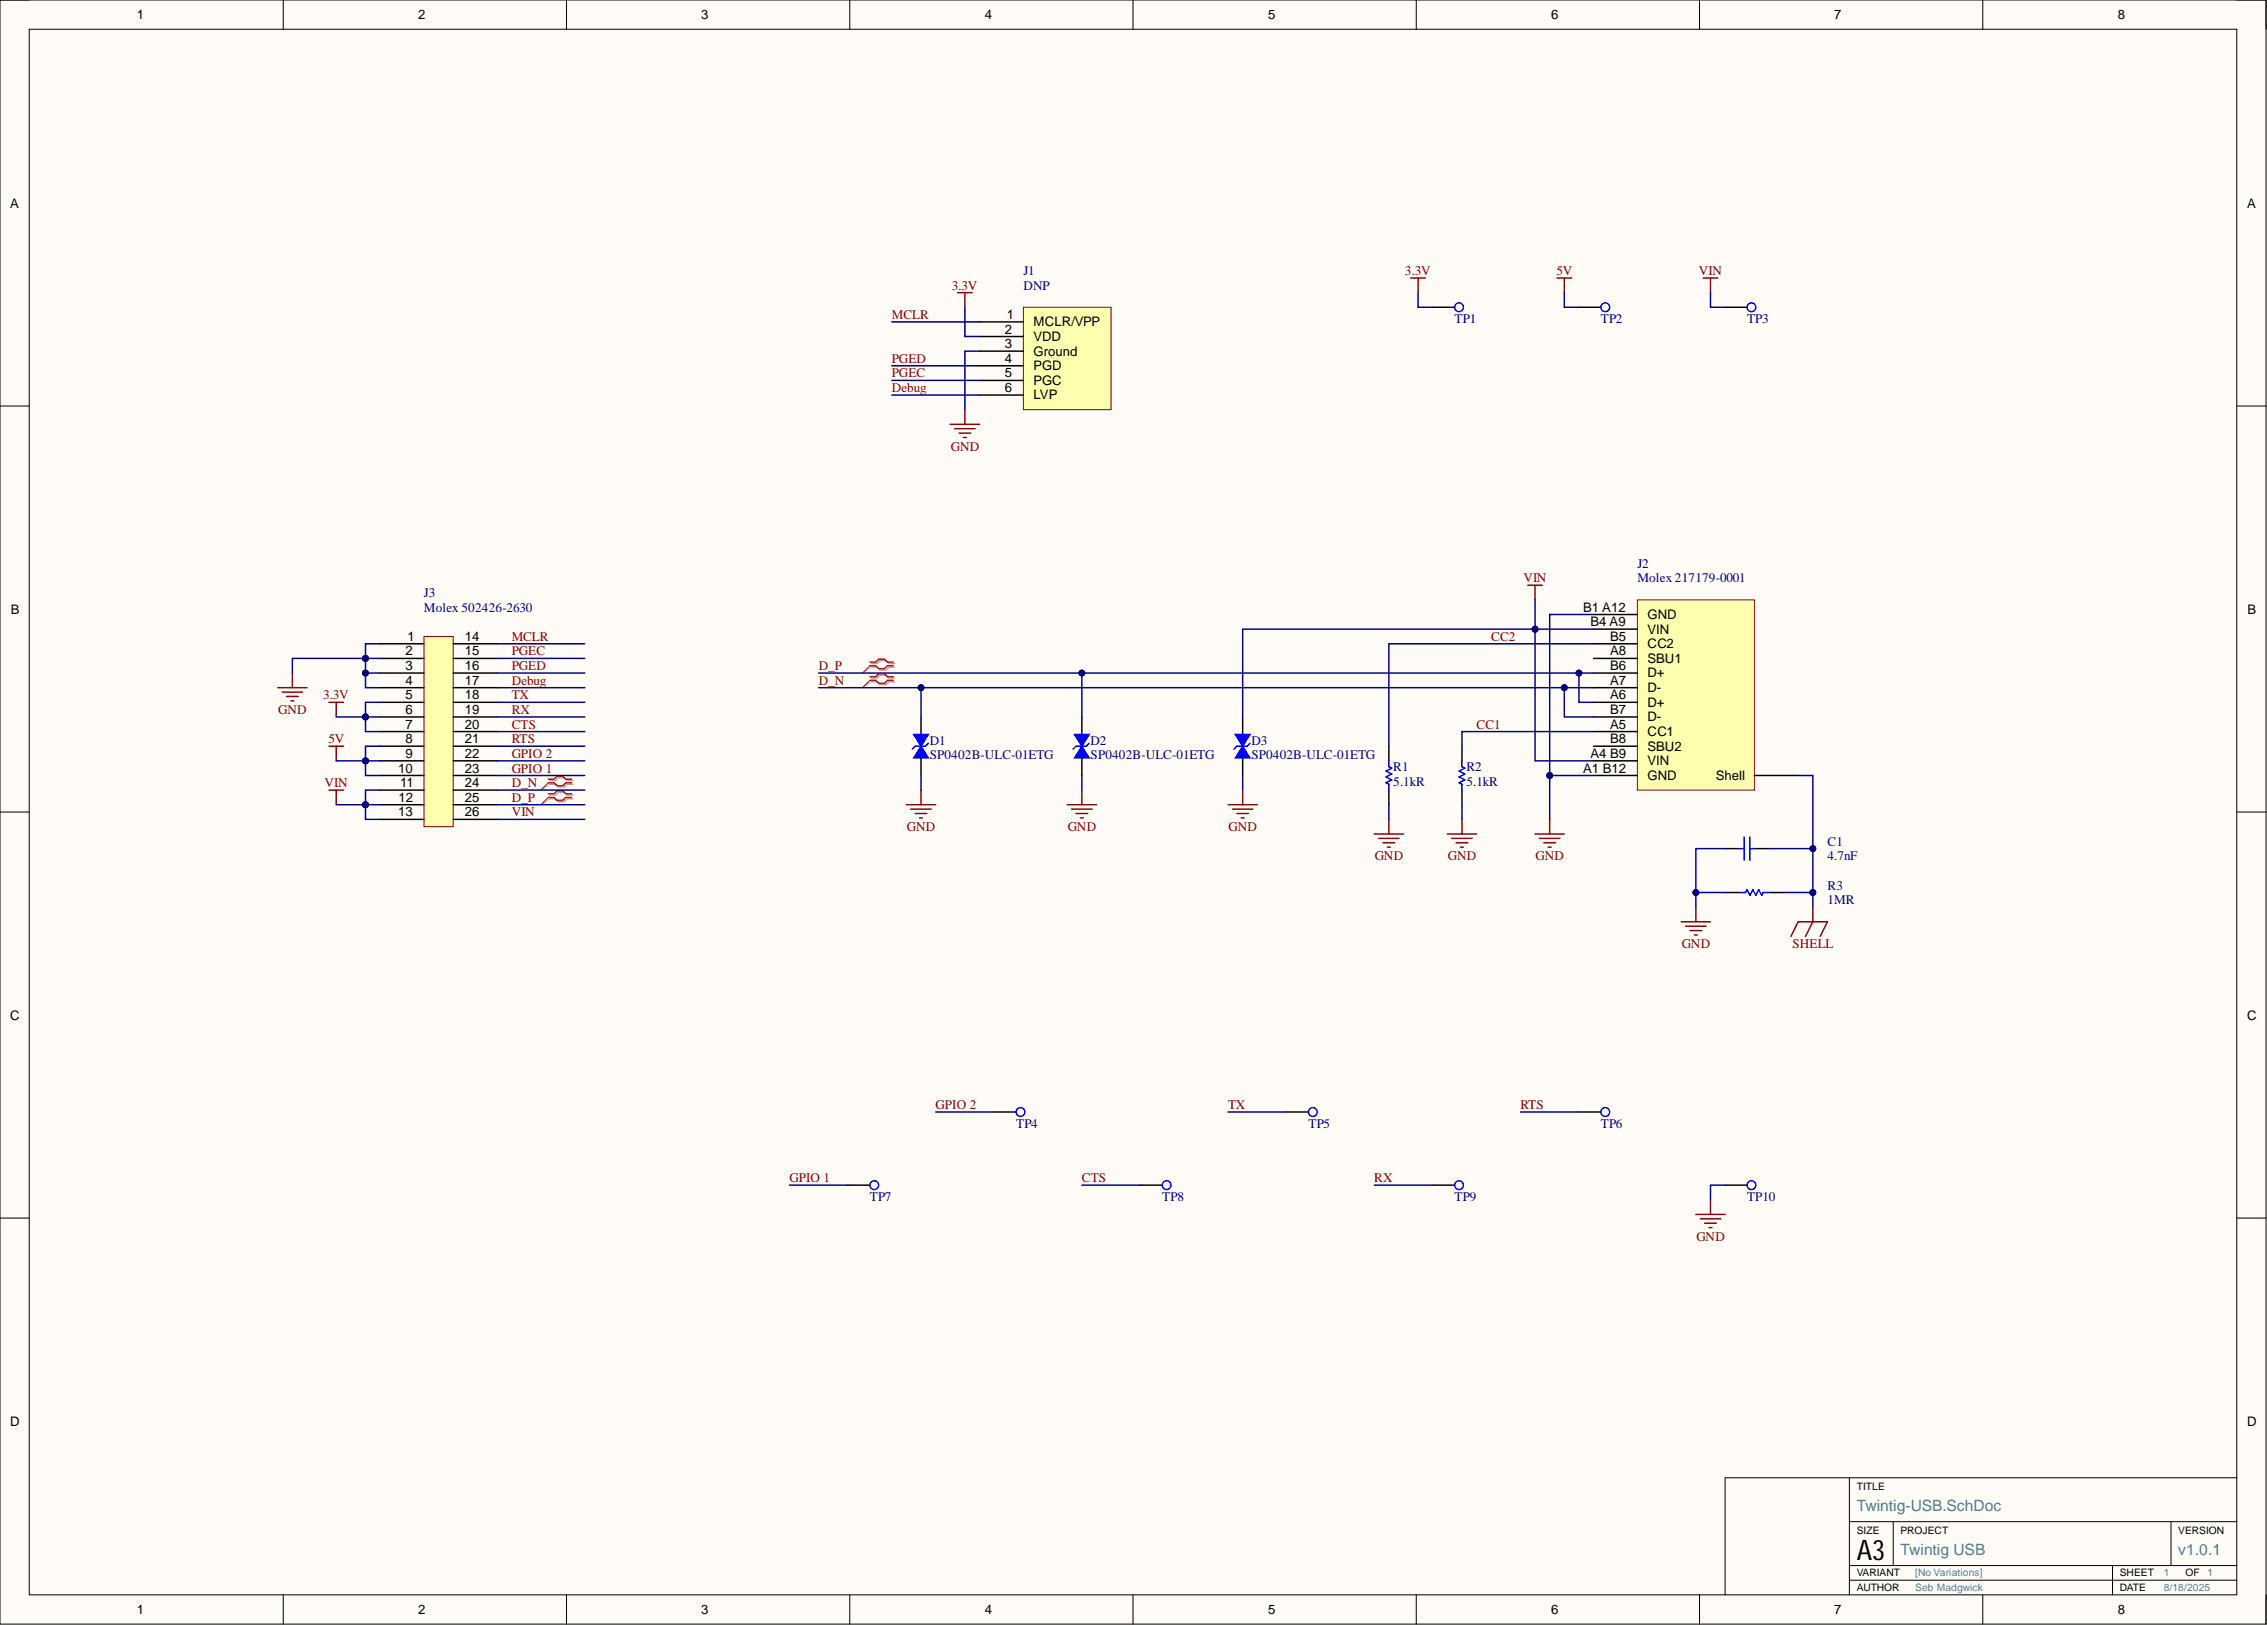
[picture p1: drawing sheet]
<svg xmlns="http://www.w3.org/2000/svg" width="393mm" height="282mm" viewBox="0 0 393 282" stroke-linecap="round" stroke-linejoin="round" font-family="sans-serif">
<defs><g id="words">
<text font-size="4.9" x="322.2" y="270.5">A3</text>
<g font-size="2.7" fill="#45818e">
<text x="322.2" y="262.1">Twintig-USB.SchDoc</text>
<text x="329.8" y="269.7">Twintig USB</text>
<text x="378" y="269.7">v1.0.1</text>
</g>
<g font-size="2.3">
<text x="23.8" y="3.3">1</text>
<text x="72.5" y="3.3">2</text>
<text x="121.7" y="3.3">3</text>
<text x="170.9" y="3.3">4</text>
<text x="220" y="3.3">5</text>
<text x="269.1" y="3.3">6</text>
<text x="318.3" y="3.3">7</text>
<text x="367.5" y="3.3">8</text>
<text x="1.8" y="36">A</text>
<text x="389.9" y="36">A</text>
<text x="174.4" y="57.9">2</text>
<text x="174.7" y="55.3">1</text>
<text x="179.3" y="56.6">MCLR/VPP</text>
<text x="179.3" y="59.1">VDD</text>
<text x="174.4" y="60.4">3</text>
<text x="174.4" y="62.9">4</text>
<text x="174.4" y="65.5">5</text>
<text x="179.3" y="61.7">Ground</text>
<text x="179.3" y="64.2">PGD</text>
<text x="174.4" y="68">6</text>
<text x="179.3" y="66.7">PGC</text>
<text x="179.3" y="69.3">LVP</text>
<text x="1.9" y="106.4">B</text>
<text x="274.7" y="106.1">B1 A12</text>
<text x="285.9" y="107.4">GND</text>
<text x="390" y="106.4">B</text>
<text x="70.3" y="113.7">2</text>
<text x="70.7" y="111.2">1</text>
<text x="80.7" y="111.2">14</text>
<text x="80.7" y="113.7">15</text>
<text x="276" y="108.6">B4 A9</text>
<text x="279.4" y="111.2">B5</text>
<text x="279.4" y="113.7">A8</text>
<text x="285.9" y="109.9">VIN</text>
<text x="285.9" y="112.4">CC2</text>
<text x="70.3" y="116.2">3</text>
<text x="70.3" y="118.8">4</text>
<text x="80.7" y="116.2">16</text>
<text x="80.7" y="118.8">17</text>
<text x="279.4" y="116.2">B6</text>
<text x="279.4" y="118.8">A7</text>
<text x="285.9" y="115">SBU1</text>
<text x="285.9" y="117.5">D+</text>
<text x="70.3" y="121.3">5</text>
<text x="70.3" y="123.9">6</text>
<text x="80.7" y="121.3">18</text>
<text x="80.7" y="123.9">19</text>
<text x="279.4" y="121.3">A6</text>
<text x="279.4" y="123.9">B7</text>
<text x="285.9" y="120">D-</text>
<text x="285.9" y="122.6">D+</text>
<text x="285.9" y="125.1">D-</text>
<text x="70.3" y="126.4">7</text>
<text x="70.3" y="128.9">8</text>
<text x="70.3" y="131.5">9</text>
<text x="80.7" y="126.4">20</text>
<text x="80.7" y="128.9">21</text>
<text x="80.7" y="131.5">22</text>
<text x="276" y="131.5">A4 B9</text>
<text x="279.4" y="126.4">A5</text>
<text x="279.4" y="128.9">B8</text>
<text x="285.9" y="127.7">CC1</text>
<text x="285.9" y="130.2">SBU2</text>
<text x="69.1" y="134">10</text>
<text x="69.4" y="136.5">11</text>
<text x="80.7" y="134">23</text>
<text x="80.7" y="136.5">24</text>
<text x="274.7" y="134">A1 B12</text>
<text x="285.9" y="132.7">VIN</text>
<text x="285.9" y="135.3">GND</text>
<text x="297.7" y="135.3">Shell</text>
<text x="69.1" y="141.6">13</text>
<text x="69.2" y="139.1">12</text>
<text x="80.7" y="139.1">25</text>
<text x="80.7" y="141.6">26</text>
<text x="1.8" y="176.9">C</text>
<text x="389.9" y="176.9">C</text>
<text x="1.8" y="247.3">D</text>
<text x="389.9" y="247.3">D</text>
<text x="23.8" y="279.9">1</text>
<text x="72.5" y="279.9">2</text>
<text x="121.7" y="279.9">3</text>
<text x="170.9" y="279.9">4</text>
<text x="220" y="279.9">5</text>
<text x="269.1" y="279.9">6</text>
<text x="318.3" y="279.9">7</text>
<text x="367.5" y="279.9">8</text>
</g>
<g font-size="2.3" fill="#000080">
<text x="177.6" y="47.7">J1</text>
<text x="177.6" y="50.3">DNP</text>
<text x="252.4" y="56.1">TP1</text>
<text x="277.8" y="56.1">TP2</text>
<text x="303.1" y="56.1">TP3</text>
<text x="284.1" y="98.5">J2</text>
<text x="284.1" y="101">Molex 217179-0001</text>
<text x="73.6" y="103.5">J3</text>
<text x="73.6" y="106.1">Molex 502426-2630</text>
<text x="161.3" y="129.2">D1</text>
<text x="161.3" y="131.7">SP0402B-ULC-01ETG</text>
<text x="189.2" y="129.2">D2</text>
<text x="189.2" y="131.7">SP0402B-ULC-01ETG</text>
<text x="217.1" y="129.2">D3</text>
<text x="217.1" y="131.7">SP0402B-ULC-01ETG</text>
<text x="241.7" y="133.8">R1</text>
<text x="241.7" y="136.3">5.1kR</text>
<text x="254.4" y="133.8">R2</text>
<text x="254.4" y="136.3">5.1kR</text>
<text x="317.1" y="146.7">C1</text>
<text x="317.1" y="149.2">4.7nF</text>
<text x="317.1" y="154.3">R3</text>
<text x="317.1" y="156.8">1MR</text>
<text x="176.3" y="195.7">TP4</text>
<text x="227" y="195.7">TP5</text>
<text x="277.8" y="195.7">TP6</text>
<text x="150.9" y="208.4">TP7</text>
<text x="201.7" y="208.4">TP8</text>
<text x="252.4" y="208.4">TP9</text>
<text x="303.1" y="208.4">TP10</text>
</g>
<g font-size="2.3" fill="#800000">
<text x="243.8" y="47.7">3.3V</text>
<text x="270.1" y="47.7">5V</text>
<text x="294.8" y="47.7">VIN</text>
<text x="165.1" y="50.3">3.3V</text>
<text x="154.7" y="55.3">MCLR</text>
<text x="154.7" y="62.9">PGED</text>
<text x="154.7" y="65.5">PGEC</text>
<text x="154.7" y="68">Debug</text>
<text x="165" y="78.2">GND</text>
<text x="264.3" y="101">VIN</text>
<text x="88.8" y="113.7">PGEC</text>
<text x="88.8" y="111.2">MCLR</text>
<text x="258.7" y="111.2">CC2</text>
<text x="88.8" y="116.2">PGED</text>
<text x="88.8" y="118.8">Debug</text>
<text x="142.1" y="116.2">D_P</text>
<text x="142.1" y="118.8">D_N</text>
<text x="48.3" y="123.9">GND</text>
<text x="56.1" y="121.3">3.3V</text>
<text x="88.8" y="121.3">TX</text>
<text x="88.8" y="123.9">RX</text>
<text x="57" y="128.9">5V</text>
<text x="88.8" y="131.5">GPIO 2</text>
<text x="88.8" y="126.4">CTS</text>
<text x="88.8" y="128.9">RTS</text>
<text x="256.2" y="126.4">CC1</text>
<text x="56.3" y="136.5">VIN</text>
<text x="88.8" y="136.5">D_N</text>
<text x="88.8" y="134">GPIO 1</text>
<text x="88.8" y="141.6">VIN</text>
<text x="88.8" y="139.1">D_P</text>
<text x="157.4" y="144.2">GND</text>
<text x="185.3" y="144.2">GND</text>
<text x="213.2" y="144.2">GND</text>
<text x="238.5" y="149.2">GND</text>
<text x="251.2" y="149.2">GND</text>
<text x="266.4" y="149.2">GND</text>
<text x="291.8" y="164.5">GND</text>
<text x="311" y="164.5">SHELL</text>
<text x="162.3" y="192.4">GPIO 2</text>
<text x="213.1" y="192.4">TX</text>
<text x="263.8" y="192.4">RTS</text>
<text x="137" y="205.1">GPIO 1</text>
<text x="187.7" y="205.1">CTS</text>
<text x="238.4" y="205.1">RX</text>
<text x="294.3" y="215.2">GND</text>
</g>
<g font-size="1.8">
<text x="322.2" y="258.4">TITLE</text>
<text x="322.2" y="266.1">SIZE</text>
<text x="329.8" y="266.1">PROJECT</text>
<text x="378" y="266.1">VERSION</text>
<text x="322.2" y="276">AUTHOR</text>
<text x="322.2" y="273.4">VARIANT</text>
<text x="367.8" y="273.4">SHEET</text>
<text x="367.8" y="276">DATE</text>
<text x="379.2" y="273.4">OF</text>
</g>
<g font-size="1.8" fill="#45818e">
<text x="332.3" y="276">Seb Madgwick</text>
<text x="332.3" y="273.4">[No Variations]</text>
<text x="375.4" y="273.4">1</text>
<text x="375.4" y="276">8/18/2025</text>
<text x="383" y="273.4">1</text>
</g>
</g></defs>
<g fill="#fffcf8">
<path d="M0 0h393.2v281.7h-393.2z" fill-rule="evenodd"/>
<path d="M5.1 5.1h383v271.5h-383z" fill-rule="evenodd"/>
</g>
<g fill="none" stroke="#000" stroke-width=".17">
<path d="M0 0h393.2v281.7h-393.2zM49.1 0v5.1M98.3 0v5.1M147.4 0v5.1M196.6 0v5.1M245.7 0v5.1M294.9 0v5.1M344 0v5.1M5.1 5.1h383v271.5h-383zM0 70.4h5.1M388.1 70.4h5.1M0 140.9h5.1"/>
<path d="M388.1 140.9h5.1M0 211.3h5.1M388.1 211.3h5.1M320.9 256.3v20.3M388.1 256.3h-88.8v20.3M49.1 276.6v5.1M98.3 276.6v5.1M147.4 276.6v5.1M196.6 276.6v5.1M245.7 276.6v5.1M294.9 276.6v5.1M320.9 263.9h67.2"/>
<path d="M320.9 271.6h67.2M320.9 274.1h67.2M328.5 263.9v7.7M344 276.6v5.1M366.5 271.6v5M376.7 263.9v7.7"/>
</g>
<path d="M73.6 110.4h5v33h-5z" fill-rule="evenodd" fill="#ffffb0"/>
<path d="M73.6 110.4h5v33h-5z" fill="none" stroke="#800000" stroke-width=".17"/>
<g fill="none" stroke="#000" stroke-width=".25">
<path d="M66 111.7h7.6M66 114.2h7.6M66 116.7h7.6M66 119.3h7.6M78.6 111.7h7.6M78.6 114.2h7.6M78.6 116.7h7.6M78.6 119.3h7.6M66 121.8h7.6M66 124.4h7.6M66 126.9h7.6M66 129.4h7.6"/>
<path d="M66 132h7.6M66 134.5h7.6M66 137h7.6M66 139.6h7.6M78.6 121.8h7.6M78.6 124.4h7.6M78.6 126.9h7.6M78.6 129.4h7.6M78.6 132h7.6M78.6 134.5h7.6M78.6 137h7.6M78.6 139.6h7.6"/>
<path d="M159.8 124.4v3M159.8 131.5v3M241 129.4v2.6M241 137v2.6M253.7 129.4v2.6M253.7 137v2.6M66 142.1h7.6M78.6 142.1h7.6"/>
</g>
<g fill="none" stroke="#800000" stroke-width=".25">
<path d="M265.1 101.5h2.5M266.3 101.5v2.6M157.3 139.6h5M159.8 137v2.6M185.2 139.6h5M187.7 137v2.6M213.1 139.6h5.1M215.6 137v2.6M158 140.3h3.6M158.8 141.1h2M159.6 141.9h.5M185.9 140.3h3.6"/>
<path d="M186.7 141.1h2M187.5 141.9h.5M213.8 140.3h3.6M214.6 141.1h2M215.4 141.9h.5M238.4 144.7h5.1M239.2 145.4h3.6M240 146.2h2M240.7 146.9h.5M241 142.1v2.6M251.1 144.7h5.1M251.9 145.4h3.5"/>
<path d="M252.6 146.2h2.1M253.4 146.9h.5M253.7 142.1v2.6M266.3 144.7h5.1M267.1 145.4h3.6M267.9 146.2h2M268.6 146.9h.5M268.9 142.1v2.6"/>
</g>
<path d="M161.1 128.9l-.5 .5h-1.8l-.5 .5M241 132v1l.5 .2-1 .6 1 .5-1 .5 1 .5-1 .5 .5 .2v1M253.7 132v1l.5 .2-1 .6 1 .5-1 .5 1 .5-1 .5 .5 .2v1" fill="none" stroke="#00f" stroke-width=".25"/>
<path d="M151.2 115.1h1l.5-.5h1l.5 .5h1M151.2 115.7h1l.5 .5h1l.5-.5h1M151.2 117.6h1l.5-.5h1l.5 .5h1M151.2 118.3h1l.5 .5h1l.5-.5h1" fill="none" stroke="#d0a19e" stroke-width=".25"/>
<path d="M151.2 115.7l-1.5 1M151.2 118.3l-1.5 1" fill="none" stroke="#d0a19e" stroke-width=".17"/>
<path d="M150.9 114.8h1l.6-.5h1l.5 .5h1M150.9 115.5h1l.6 .5h1l.5-.5h1M150.9 117.4h1l.6-.5h1l.5 .5h1M150.9 118h1l.6 .5h1l.5-.5h1" fill="none" stroke="#f00" stroke-width=".25"/>
<path d="M150.9 115.5l-1.2 1.2M150.9 118l-1.2 1.3" fill="none" stroke="#f00" stroke-width=".17"/>
<path d="M158.5 127.4h2.6l-1.3 2z" fill="#00f"/>
<path d="M158.5 127.4h2.6l-1.3 2z" fill="none" stroke="#00f" stroke-width=".25"/>
<path d="M159.8 129.4l1.3 2.1h-2.6z" fill="#00f"/>
<path d="M159.8 129.4l1.3 2.1h-2.6zM189 128.9l-.5 .5h-1.8l-.5 .5" fill="none" stroke="#00f" stroke-width=".25"/>
<path d="M187.7 124.4v3M187.7 131.5v3" fill="none" stroke="#000" stroke-width=".25"/>
<path d="M186.4 127.4h2.6l-1.3 2z" fill="#00f"/>
<path d="M186.4 127.4h2.6l-1.3 2z" fill="none" stroke="#00f" stroke-width=".25"/>
<path d="M187.7 129.4l1.3 2.1h-2.6z" fill="#00f"/>
<path d="M187.7 129.4l1.3 2.1h-2.6zM216.9 128.9l-.5 .5h-1.8l-.5 .5" fill="none" stroke="#00f" stroke-width=".25"/>
<path d="M215.6 124.4v3M215.6 131.5v3" fill="none" stroke="#000" stroke-width=".25"/>
<path d="M214.3 127.4h2.6l-1.3 2z" fill="#00f"/>
<path d="M214.3 127.4h2.6l-1.3 2z" fill="none" stroke="#00f" stroke-width=".25"/>
<path d="M215.6 129.4l1.3 2.1h-2.6z" fill="#00f"/>
<path d="M215.6 129.4l1.3 2.1h-2.6zM301.9 154.8h1l.2-.5 .5 1 .5-1 .6 1 .5-1 .5 1 .2-.5h1M301.9 147.2h.7M302.6 145.2v4M303.6 145.2v4M303.6 147.2h.8" fill="none" stroke="#00f" stroke-width=".25"/>
<path d="M291.7 159.9h5.1M294.3 157.4v2.5M314.5 157.4v2.5l-1.2 2.5M292.5 160.7h3.5M293.2 161.4h2.1M294 162.2h.5M310.7 162.4l1.3-2.5h5.1l-1.3 2.5" fill="none" stroke="#800000" stroke-width=".25"/>
<path d="M299.3 154.8h2.6M299.3 147.2h2.6M304.4 147.2h2.5M306.9 154.8h2.6" fill="none" stroke="#000" stroke-width=".25"/>
<path d="M284.1 104.1h20.3v32.9h-20.3z" fill-rule="evenodd" fill="#ffffb0"/>
<path d="M284.1 104.1h20.3v32.9h-20.3z" fill="none" stroke="#800000" stroke-width=".17"/>
<g fill="none" stroke="#000" stroke-width=".25">
<path d="M276.5 106.6h7.6M276.5 109.1h7.6M276.5 111.7h7.6M276.5 114.2h7.6M276.5 116.7h7.6M276.5 119.3h7.6M276.5 134.5h7.6M276.5 121.8h7.6M276.5 124.4h7.6M276.5 126.9h7.6M276.5 129.4h7.6M276.5 132h7.6"/>
<path d="M304.4 134.5h7.6"/>
</g>
<path d="M177.6 53.3h15.2v17.8h-15.2z" fill-rule="evenodd" fill="#ffffb0"/>
<path d="M177.6 53.3h15.2v17.8h-15.2z" fill="none" stroke="#800000" stroke-width=".17"/>
<g fill="none" stroke="#000" stroke-width=".25">
<path d="M170 55.8h7.6M170 58.4h7.6M248.6 53.3h3.8M274 53.3h3.8M299.3 53.3h3.8M170 60.9h7.6M170 63.4h7.6M170 66h7.6M170 68.5h7.6M172.5 192.9h3.8M223.2 192.9h3.8M274 192.9h3.8"/>
<path d="M147.1 205.6h3.8M197.9 205.6h3.8M248.6 205.6h3.8M299.3 205.6h3.8"/>
</g>
<g fill="none" stroke="#800000" stroke-width=".25">
<path d="M166.2 50.8h2.5M167.4 50.8v2.5M244.8 48.2h2.5M246.1 48.2v2.6M270.2 48.2h2.5M271.4 48.2v2.6M295.5 48.2h2.6M296.8 48.2v2.6M164.9 73.6h5.1M165.6 74.4h3.6M166.4 75.1h2M167.2 75.9h.5"/>
<path d="M167.4 71.1v2.5M48.2 119.3h5.1M50.7 116.7v2.6M49 120h3.5M49.7 120.8h2M50.5 121.6h.5M57.1 121.8h2.5M57.1 129.4h2.5M57.1 137h2.5M58.3 121.8v2.6M58.3 129.4v2.6M58.3 137v2.6"/>
<path d="M294.3 210.7h5M295 211.4h3.6M295.8 212.2h2M296.5 212.9h.5M296.8 208.1v2.6"/>
</g>
<g fill="none" stroke="#00f" stroke-width=".25">
<circle cx="253.2" cy="53.3" r=".76"/>
<circle cx="278.5" cy="53.3" r=".76"/>
<circle cx="303.9" cy="53.3" r=".76"/>
<circle cx="177.1" cy="192.9" r=".76"/>
<circle cx="227.8" cy="192.9" r=".76"/>
<circle cx="278.5" cy="192.9" r=".76"/>
<circle cx="151.7" cy="205.6" r=".76"/>
<circle cx="202.4" cy="205.6" r=".76"/>
<circle cx="253.2" cy="205.6" r=".76"/>
<circle cx="303.9" cy="205.6" r=".76"/>
</g>
<path d="M95.4 137.9h1l.5-.5h1l.5 .5h1M95.4 138.6h1l.5 .5h1l.5-.5h1M95.4 135.4h1l.5-.5h1l.5 .5h1M95.4 136h1l.5 .5h1l.5-.5h1" fill="none" stroke="#d0a19e" stroke-width=".25"/>
<path d="M95.4 138.6l-1.5 1M95.4 136l-1.5 1" fill="none" stroke="#d0a19e" stroke-width=".17"/>
<path d="M95.1 137.7h1l.5-.5h1.1l.5 .5h1M95.1 138.3h1l.5 .5h1.1l.5-.5h1M95.1 135.1h1l.5-.5h1.1l.5 .5h1M95.1 135.8h1l.5 .5h1.1l.5-.5h1" fill="none" stroke="#f00" stroke-width=".25"/>
<path d="M95.1 138.3l-1.2 1.3M95.1 135.8l-1.2 1.2" fill="none" stroke="#f00" stroke-width=".17"/>
<path d="M268.9 134.5h7.6" fill="none" stroke="#000080" stroke-width=".25"/>
<circle cx="268.9" cy="134.5" r=".51" fill="#000080"/>
<circle cx="268.9" cy="134.5" r=".51" fill="none" stroke="#000080" stroke-width=".17"/>
<path d="M274 116.7v5.1h2.5" fill="none" stroke="#000080" stroke-width=".25"/>
<circle cx="274" cy="116.7" r=".51" fill="#000080"/>
<circle cx="274" cy="116.7" r=".51" fill="none" stroke="#000080" stroke-width=".17"/>
<path d="M271.4 119.3v5.1h5.1" fill="none" stroke="#000080" stroke-width=".25"/>
<circle cx="271.4" cy="119.3" r=".51" fill="#000080"/>
<circle cx="271.4" cy="119.3" r=".51" fill="none" stroke="#000080" stroke-width=".17"/>
<path d="M159.8 119.3v5.1M276.5 111.7h-35.5v17.7M159.8 134.5v2.5M187.7 134.5v2.5M215.6 134.5v2.5M241 139.6v2.5M253.7 139.6v2.5M276.5 126.9h-22.8v2.5" fill="none" stroke="#000080" stroke-width=".25"/>
<circle cx="159.8" cy="119.3" r=".51" fill="#000080"/>
<circle cx="159.8" cy="119.3" r=".51" fill="none" stroke="#000080" stroke-width=".17"/>
<path d="M187.7 116.7v7.7" fill="none" stroke="#000080" stroke-width=".25"/>
<circle cx="187.7" cy="116.7" r=".51" fill="#000080"/>
<circle cx="187.7" cy="116.7" r=".51" fill="none" stroke="#000080" stroke-width=".17"/>
<path d="M266.3 109.1h10.2" fill="none" stroke="#000080" stroke-width=".25"/>
<circle cx="266.3" cy="109.1" r=".51" fill="#000080"/>
<circle cx="266.3" cy="109.1" r=".51" fill="none" stroke="#000080" stroke-width=".17"/>
<path d="M266.3 109.1h-50.7v15.3" fill="none" stroke="#000080" stroke-width=".25"/>
<circle cx="266.3" cy="109.1" r=".51" fill="#000080"/>
<circle cx="266.3" cy="109.1" r=".51" fill="none" stroke="#000080" stroke-width=".17"/>
<path d="M266.3 104.1v27.9h10.2" fill="none" stroke="#000080" stroke-width=".25"/>
<circle cx="266.3" cy="109.1" r=".51" fill="#000080"/>
<circle cx="266.3" cy="109.1" r=".51" fill="none" stroke="#000080" stroke-width=".17"/>
<path d="M276.5 106.6h-7.6v35.5" fill="none" stroke="#000080" stroke-width=".25"/>
<circle cx="268.9" cy="134.5" r=".51" fill="#000080"/>
<circle cx="268.9" cy="134.5" r=".51" fill="none" stroke="#000080" stroke-width=".17"/>
<path d="M142.1 119.3h134.4" fill="none" stroke="#000080" stroke-width=".25"/>
<circle cx="271.4" cy="119.3" r=".51" fill="#000080"/>
<circle cx="271.4" cy="119.3" r=".51" fill="none" stroke="#000080" stroke-width=".17"/>
<circle cx="159.8" cy="119.3" r=".51" fill="#000080"/>
<circle cx="159.8" cy="119.3" r=".51" fill="none" stroke="#000080" stroke-width=".17"/>
<path d="M142.1 116.7h134.4" fill="none" stroke="#000080" stroke-width=".25"/>
<circle cx="274" cy="116.7" r=".51" fill="#000080"/>
<circle cx="274" cy="116.7" r=".51" fill="none" stroke="#000080" stroke-width=".17"/>
<circle cx="187.7" cy="116.7" r=".51" fill="#000080"/>
<circle cx="187.7" cy="116.7" r=".51" fill="none" stroke="#000080" stroke-width=".17"/>
<path d="M306.9 147.2h7.6" fill="none" stroke="#000080" stroke-width=".25"/>
<circle cx="314.5" cy="147.2" r=".51" fill="#000080"/>
<circle cx="314.5" cy="147.2" r=".51" fill="none" stroke="#000080" stroke-width=".17"/>
<path d="M309.5 154.8h5" fill="none" stroke="#000080" stroke-width=".25"/>
<circle cx="314.5" cy="154.8" r=".51" fill="#000080"/>
<circle cx="314.5" cy="154.8" r=".51" fill="none" stroke="#000080" stroke-width=".17"/>
<path d="M294.3 154.8h5" fill="none" stroke="#000080" stroke-width=".25"/>
<circle cx="294.3" cy="154.8" r=".51" fill="#000080"/>
<circle cx="294.3" cy="154.8" r=".51" fill="none" stroke="#000080" stroke-width=".17"/>
<path d="M299.3 147.2h-5v10.2" fill="none" stroke="#000080" stroke-width=".25"/>
<circle cx="294.3" cy="154.8" r=".51" fill="#000080"/>
<circle cx="294.3" cy="154.8" r=".51" fill="none" stroke="#000080" stroke-width=".17"/>
<path d="M312 134.5h2.5v22.9" fill="none" stroke="#000080" stroke-width=".25"/>
<circle cx="314.5" cy="147.2" r=".51" fill="#000080"/>
<circle cx="314.5" cy="147.2" r=".51" fill="none" stroke="#000080" stroke-width=".17"/>
<circle cx="314.5" cy="154.8" r=".51" fill="#000080"/>
<circle cx="314.5" cy="154.8" r=".51" fill="none" stroke="#000080" stroke-width=".17"/>
<g fill="none" stroke="#000080" stroke-width=".25">
<path d="M154.7 55.8h15.3M167.4 53.3v5.1h2.6M246.1 50.8v2.5h2.5M271.4 50.8v2.5h2.6M296.8 50.8v2.5h2.5M154.7 63.4h15.3M154.7 66h15.3M154.7 68.5h15.3M170 60.9h-2.6v10.2M63.4 114.2h2.6M162.3 192.9h10.2M213.1 192.9h10.1"/>
<path d="M263.8 192.9h10.2M137 205.6h10.1M187.7 205.6h10.2M238.4 205.6h10.2M299.3 205.6h-2.5v2.5"/>
</g>
<circle cx="63.4" cy="114.2" r=".51" fill="#000080"/>
<circle cx="63.4" cy="114.2" r=".51" fill="none" stroke="#000080" stroke-width=".17"/>
<path d="M63.4 114.2h-12.7v2.5" fill="none" stroke="#000080" stroke-width=".25"/>
<circle cx="63.4" cy="114.2" r=".51" fill="#000080"/>
<circle cx="63.4" cy="114.2" r=".51" fill="none" stroke="#000080" stroke-width=".17"/>
<path d="M66 121.8h-2.6v5.1h2.6" fill="none" stroke="#000080" stroke-width=".25"/>
<circle cx="63.4" cy="124.4" r=".51" fill="#000080"/>
<circle cx="63.4" cy="124.4" r=".51" fill="none" stroke="#000080" stroke-width=".17"/>
<path d="M63.4 124.4h2.6" fill="none" stroke="#000080" stroke-width=".25"/>
<circle cx="63.4" cy="124.4" r=".51" fill="#000080"/>
<circle cx="63.4" cy="124.4" r=".51" fill="none" stroke="#000080" stroke-width=".17"/>
<path d="M58.3 124.4h5.1" fill="none" stroke="#000080" stroke-width=".25"/>
<circle cx="63.4" cy="124.4" r=".51" fill="#000080"/>
<circle cx="63.4" cy="124.4" r=".51" fill="none" stroke="#000080" stroke-width=".17"/>
<path d="M66 129.4h-2.6v5.1h2.6" fill="none" stroke="#000080" stroke-width=".25"/>
<circle cx="63.4" cy="132" r=".51" fill="#000080"/>
<circle cx="63.4" cy="132" r=".51" fill="none" stroke="#000080" stroke-width=".17"/>
<path d="M63.4 132h2.6" fill="none" stroke="#000080" stroke-width=".25"/>
<circle cx="63.4" cy="132" r=".51" fill="#000080"/>
<circle cx="63.4" cy="132" r=".51" fill="none" stroke="#000080" stroke-width=".17"/>
<path d="M58.3 132h5.1" fill="none" stroke="#000080" stroke-width=".25"/>
<circle cx="63.4" cy="132" r=".51" fill="#000080"/>
<circle cx="63.4" cy="132" r=".51" fill="none" stroke="#000080" stroke-width=".17"/>
<path d="M66 137h-2.6v5.1h2.6" fill="none" stroke="#000080" stroke-width=".25"/>
<circle cx="63.4" cy="139.6" r=".51" fill="#000080"/>
<circle cx="63.4" cy="139.6" r=".51" fill="none" stroke="#000080" stroke-width=".17"/>
<path d="M63.4 139.6h2.6" fill="none" stroke="#000080" stroke-width=".25"/>
<circle cx="63.4" cy="139.6" r=".51" fill="#000080"/>
<circle cx="63.4" cy="139.6" r=".51" fill="none" stroke="#000080" stroke-width=".17"/>
<path d="M58.3 139.6h5.1" fill="none" stroke="#000080" stroke-width=".25"/>
<circle cx="63.4" cy="139.6" r=".51" fill="#000080"/>
<circle cx="63.4" cy="139.6" r=".51" fill="none" stroke="#000080" stroke-width=".17"/>
<g fill="none" stroke="#000080" stroke-width=".25">
<path d="M66 111.7h-2.6v5M86.2 119.3h15.3M86.2 116.7h15.3M86.2 114.2h15.3M86.2 111.7h15.3M86.2 139.6h15.3M86.2 137h15.3M86.2 134.5h15.3M86.2 132h15.3M86.2 129.4h15.3M86.2 126.9h15.3M86.2 124.4h15.3"/>
<path d="M86.2 121.8h15.3M86.2 142.1h15.3"/>
</g>
<circle cx="63.4" cy="116.7" r=".51" fill="#000080"/>
<circle cx="63.4" cy="116.7" r=".51" fill="none" stroke="#000080" stroke-width=".17"/>
<circle cx="63.4" cy="114.2" r=".51" fill="#000080"/>
<circle cx="63.4" cy="114.2" r=".51" fill="none" stroke="#000080" stroke-width=".17"/>
<path d="M66 116.7h-2.6v2.6h2.6" fill="none" stroke="#000080" stroke-width=".25"/>
<circle cx="63.4" cy="116.7" r=".51" fill="#000080"/>
<circle cx="63.4" cy="116.7" r=".51" fill="none" stroke="#000080" stroke-width=".17"/>
<use href="#words"/>
</svg>
